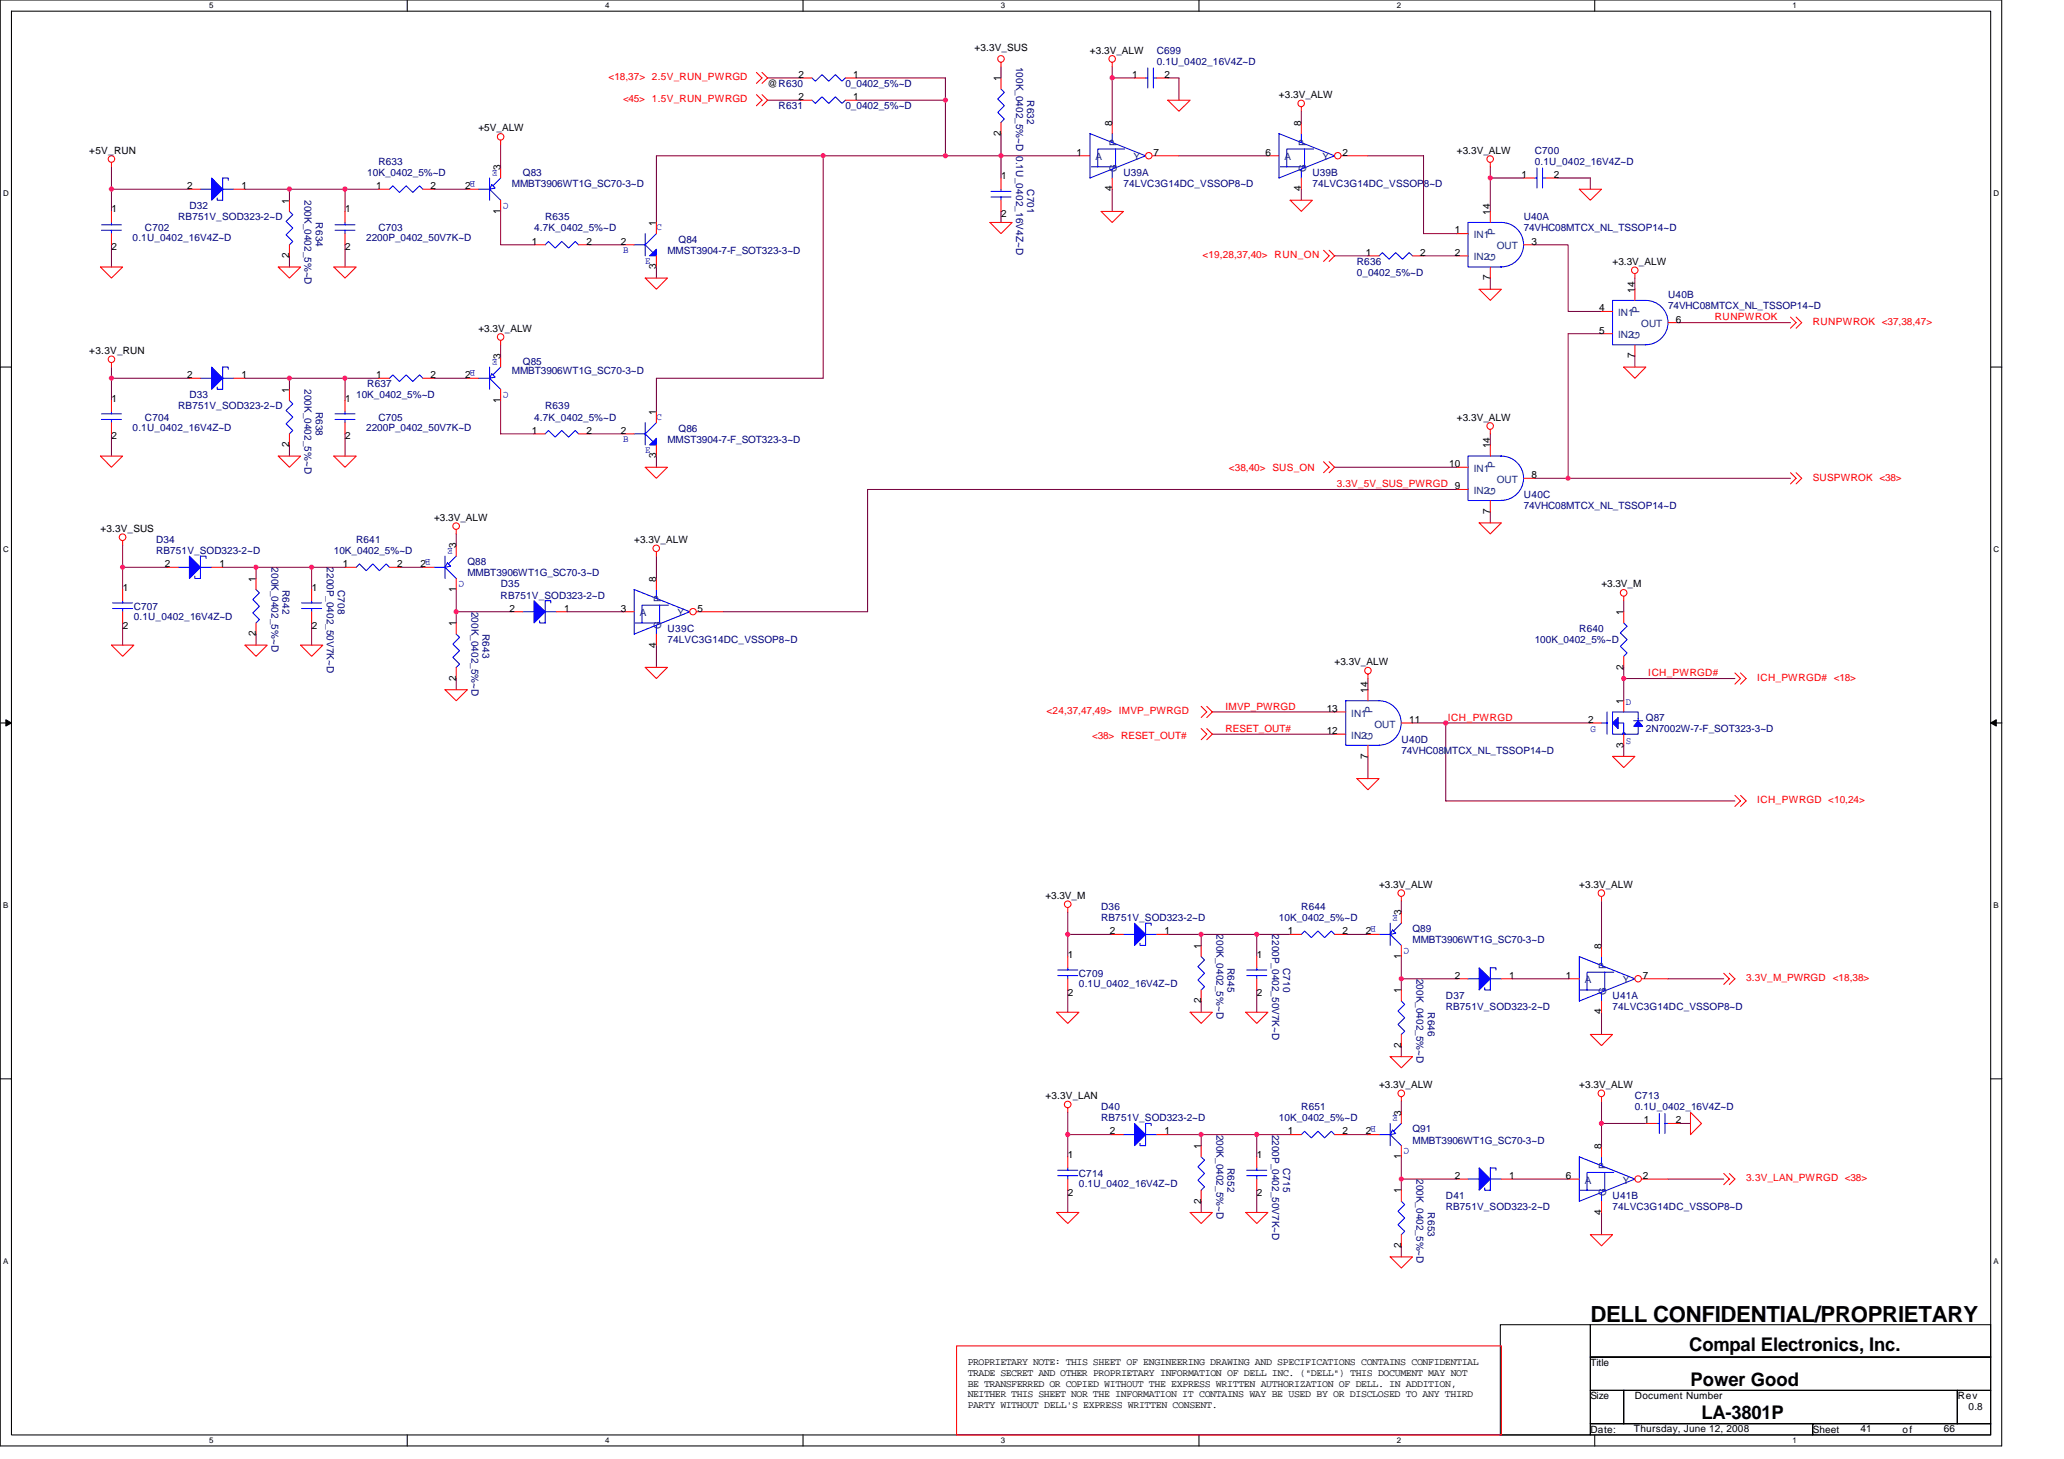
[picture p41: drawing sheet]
<svg xmlns="http://www.w3.org/2000/svg" width="297mm" height="210mm" viewBox="0 0 297 210" stroke-linecap="round" stroke-linejoin="round" font-family="sans-serif">
<defs><g id="words">
<text font-size="3.2" x="228.9" y="190.2">DELL CONFIDENTIAL/PROPRIETARY</text>
<g font-size="2.7">
<text x="243.1" y="194.4">Compal Electronics, Inc.</text>
<text x="243.3" y="199.3">Power Good</text>
<text x="244.9" y="204.2">LA-3801P</text>
</g>
<g font-size="1.4" fill="#f00">
<text x="87.6" y="11.5">&lt;18,37&gt; 2.5V_RUN_PWRGD</text>
<text x="89.7" y="14.7">&lt;45&gt; 1.5V_RUN_PWRGD</text>
<text x="173" y="37.1">&lt;19,28,37,40&gt; RUN_ON</text>
<text x="246.8" y="46.1">RUNPWROK</text>
<text x="260.9" y="46.7">RUNPWROK &lt;37,38,47&gt;</text>
<text x="176.9" y="67.7">&lt;38,40&gt; SUS_ON</text>
<text x="192.4" y="70.1">3.3V_5V_SUS_PWRGD 9</text>
<text x="260.9" y="69.2">SUSPWROK &lt;38&gt;</text>
<text x="237.2" y="97.3">ICH_PWRGD#</text>
<text x="252.9" y="98">ICH_PWRGD# &lt;18&gt;</text>
<text x="150.6" y="102.7">&lt;24,37,47,49&gt;</text>
<text x="157.2" y="106.3">&lt;38&gt; RESET_OUT#</text>
<text x="161" y="102.7">IMVP_PWRGD</text>
<text x="176.4" y="102.1">IMVP_PWRGD</text>
<text x="176.4" y="105.3">RESET_OUT#</text>
<text x="208.4" y="103.7">ICH_PWRGD</text>
<text x="252.9" y="115.5">ICH_PWRGD &lt;10,24&gt;</text>
<text x="251.3" y="141.2">3.3V_M_PWRGD</text>
<text x="263.8" y="141.2">&lt;18,38&gt;</text>
<text x="251.3" y="170">3.3V_LAN_PWRGD &lt;38&gt;</text>
</g>
<g font-size="1.4">
<text x="114.9" y="11.2">2</text>
<text x="122.8" y="11.2">1</text>
<text x="140.2" y="7.4">+3.3V_SUS</text>
<text x="144" y="11.7" transform="rotate(-90 144 11.7)">1</text>
<text x="156.9" y="7.7">+3.3V_ALW</text>
<text x="162.9" y="11.2">1</text>
<text x="167.6" y="11.2">2</text>
<text x="110.5" y="12.5">@R630</text>
<text x="114.9" y="14.4">2</text>
<text x="122.8" y="14.4">1</text>
<text x="184.1" y="14.1">+3.3V_ALW</text>
<text x="12.8" y="22.1">+5V_RUN</text>
<text x="68.9" y="18.9">+5V_ALW</text>
<text x="144" y="19.5" transform="rotate(-90 144 19.5)">2</text>
<text x="154.9" y="22.4">1</text>
<text x="160" y="18.1" transform="rotate(-90 160 18.1)">8</text>
<text x="166" y="22.4">7</text>
<text x="182.1" y="22.4">6</text>
<text x="187.3" y="18.1" transform="rotate(-90 187.3 18.1)">8</text>
<text x="193.2" y="22.4">2</text>
<text x="209.7" y="22.1">+3.3V_ALW</text>
<text x="26.9" y="27.2">2</text>
<text x="34.8" y="27.2">1</text>
<text x="41.6" y="29.3" transform="rotate(-90 41.6 29.3)">1</text>
<text x="54.1" y="27.2">1</text>
<text x="62" y="27.2">2</text>
<text x="66.9" y="27.2">2</text>
<text x="72" y="24.5" transform="rotate(-90 72 24.5)">3</text>
<text x="144.1" y="25.8">1</text>
<text x="160" y="27.5" transform="rotate(-90 160 27.5)">4</text>
<text x="187.3" y="27.5" transform="rotate(-90 187.3 27.5)">4</text>
<text x="218.9" y="25.6">1</text>
<text x="223.6" y="25.6">2</text>
<text x="16.1" y="30.6">1</text>
<text x="49.7" y="30.6">1</text>
<text x="72" y="30.7" transform="rotate(-90 72 30.7)">1</text>
<text x="76.5" y="35.2">1</text>
<text x="84.4" y="35.2">2</text>
<text x="89.3" y="35.2">2</text>
<text x="94.4" y="32.5" transform="rotate(-90 94.4 32.5)">1</text>
<text x="144.1" y="31.2">2</text>
<text x="209.4" y="33.6">1</text>
<text x="214.5" y="30.9" transform="rotate(-90 214.5 30.9)">14</text>
<text x="220.4" y="35.2">3</text>
<text x="16.1" y="36">2</text>
<text x="41.6" y="37.1" transform="rotate(-90 41.6 37.1)">2</text>
<text x="49.7" y="36">2</text>
<text x="94.4" y="38.7" transform="rotate(-90 94.4 38.7)">3</text>
<text x="196.6" y="36.8">1</text>
<text x="204.4" y="36.8">2</text>
<text x="209.4" y="36.8">2</text>
<text x="214.5" y="40.3" transform="rotate(-90 214.5 40.3)">7</text>
<text x="232.1" y="38.1">+3.3V_ALW</text>
<text x="68.9" y="47.7">+3.3V_ALW</text>
<text x="230.1" y="44.8">4</text>
<text x="230.1" y="48">5</text>
<text x="235.3" y="42.1" transform="rotate(-90 235.3 42.1)">14</text>
<text x="241.2" y="46.4">6</text>
<text x="12.8" y="50.9">+3.3V_RUN</text>
<text x="72" y="51.7" transform="rotate(-90 72 51.7)">3</text>
<text x="235.3" y="51.5" transform="rotate(-90 235.3 51.5)">7</text>
<text x="16.1" y="57.8">1</text>
<text x="26.9" y="54.4">2</text>
<text x="34.8" y="54.4">1</text>
<text x="41.6" y="56.5" transform="rotate(-90 41.6 56.5)">1</text>
<text x="49.7" y="57.8">1</text>
<text x="54.1" y="54.4">1</text>
<text x="62" y="54.4">2</text>
<text x="66.9" y="54.4">2</text>
<text x="72" y="57.9" transform="rotate(-90 72 57.9)">1</text>
<text x="94.4" y="59.7" transform="rotate(-90 94.4 59.7)">1</text>
<text x="16.1" y="63.2">2</text>
<text x="41.6" y="64.3" transform="rotate(-90 41.6 64.3)">2</text>
<text x="49.7" y="63.2">2</text>
<text x="76.5" y="62.4">1</text>
<text x="84.4" y="62.4">2</text>
<text x="89.3" y="62.4">2</text>
<text x="94.4" y="65.9" transform="rotate(-90 94.4 65.9)">3</text>
<text x="209.7" y="60.5">+3.3V_ALW</text>
<text x="214.5" y="64.5" transform="rotate(-90 214.5 64.5)">14</text>
<text x="208.6" y="67.2">10</text>
<text x="220.4" y="68.8">8</text>
<text x="14.5" y="76.5">+3.3V_SUS</text>
<text x="62.5" y="74.9">+3.3V_ALW</text>
<text x="214.5" y="73.9" transform="rotate(-90 214.5 73.9)">7</text>
<text x="23.7" y="81.6">2</text>
<text x="31.6" y="81.6">1</text>
<text x="36.8" y="83.7" transform="rotate(-90 36.8 83.7)">1</text>
<text x="49.3" y="81.6">1</text>
<text x="57.2" y="81.6">2</text>
<text x="60.5" y="81.6">2</text>
<text x="65.6" y="78.9" transform="rotate(-90 65.6 78.9)">3</text>
<text x="91.3" y="78.1">+3.3V_ALW</text>
<text x="94.4" y="83.7" transform="rotate(-90 94.4 83.7)">8</text>
<text x="17.7" y="85">1</text>
<text x="44.9" y="85">1</text>
<text x="65.6" y="85.2" transform="rotate(-90 65.6 85.2)">1</text>
<text x="73.3" y="88">2</text>
<text x="81.2" y="88">1</text>
<text x="89.3" y="88">3</text>
<text x="100.4" y="88">5</text>
<text x="230.5" y="84.5">+3.3V_M</text>
<text x="233.7" y="88.5" transform="rotate(-90 233.7 88.5)">1</text>
<text x="17.7" y="90.4">2</text>
<text x="36.8" y="91.5" transform="rotate(-90 36.8 91.5)">2</text>
<text x="44.9" y="90.4">2</text>
<text x="65.6" y="90.1" transform="rotate(-90 65.6 90.1)">1</text>
<text x="94.4" y="93.2" transform="rotate(-90 94.4 93.2)">4</text>
<text x="192.1" y="95.7">+3.3V_ALW</text>
<text x="65.6" y="97.9" transform="rotate(-90 65.6 97.9)">2</text>
<text x="196.8" y="99.7" transform="rotate(-90 196.8 99.7)">14</text>
<text x="233.7" y="101.3" transform="rotate(-90 233.7 101.3)">1</text>
<text x="233.7" y="96.4" transform="rotate(-90 233.7 96.4)">2</text>
<text x="190.9" y="102.4">13</text>
<text x="190.9" y="105.6">12</text>
<text x="202.8" y="104">11</text>
<text x="228.6" y="104">2</text>
<text x="233.7" y="107.5" transform="rotate(-90 233.7 107.5)">3</text>
<text x="196.8" y="109.2" transform="rotate(-90 196.8 109.2)">7</text>
<text x="150.5" y="129.3">+3.3V_M</text>
<text x="198.5" y="127.7">+3.3V_ALW</text>
<text x="201.7" y="131.7" transform="rotate(-90 201.7 131.7)">3</text>
<text x="227.3" y="127.7">+3.3V_ALW</text>
<text x="153.7" y="137.8">1</text>
<text x="159.7" y="134.4">2</text>
<text x="167.6" y="134.4">1</text>
<text x="172.8" y="136.5" transform="rotate(-90 172.8 136.5)">1</text>
<text x="180.9" y="137.8">1</text>
<text x="185.4" y="134.4">1</text>
<text x="193.2" y="134.4">2</text>
<text x="196.6" y="134.4">2</text>
<text x="201.7" y="137.9" transform="rotate(-90 201.7 137.9)">1</text>
<text x="230.5" y="136.5" transform="rotate(-90 230.5 136.5)">8</text>
<text x="153.7" y="143.2">2</text>
<text x="180.9" y="143.2">2</text>
<text x="201.7" y="142.9" transform="rotate(-90 201.7 142.9)">1</text>
<text x="209.4" y="140.8">2</text>
<text x="217.2" y="140.8">1</text>
<text x="225.4" y="140.8">1</text>
<text x="236.4" y="140.8">7</text>
<text x="172.8" y="144.4" transform="rotate(-90 172.8 144.4)">2</text>
<text x="230.5" y="145.9" transform="rotate(-90 230.5 145.9)">4</text>
<text x="201.7" y="150.7" transform="rotate(-90 201.7 150.7)">2</text>
<text x="150.5" y="158.1">+3.3V_LAN</text>
<text x="198.5" y="156.5">+3.3V_ALW</text>
<text x="201.7" y="160.5" transform="rotate(-90 201.7 160.5)">3</text>
<text x="227.3" y="156.5">+3.3V_ALW</text>
<text x="236.6" y="161.6">1</text>
<text x="241.2" y="161.6">2</text>
<text x="153.7" y="166.6">1</text>
<text x="159.7" y="163.2">2</text>
<text x="167.6" y="163.2">1</text>
<text x="172.8" y="165.3" transform="rotate(-90 172.8 165.3)">1</text>
<text x="180.9" y="166.6">1</text>
<text x="185.4" y="163.2">1</text>
<text x="193.2" y="163.2">2</text>
<text x="196.6" y="163.2">2</text>
<text x="201.7" y="166.8" transform="rotate(-90 201.7 166.8)">1</text>
<text x="230.5" y="165.3" transform="rotate(-90 230.5 165.3)">8</text>
<text x="153.7" y="172">2</text>
<text x="172.8" y="173.2" transform="rotate(-90 172.8 173.2)">2</text>
<text x="180.9" y="172">2</text>
<text x="201.7" y="171.7" transform="rotate(-90 201.7 171.7)">1</text>
<text x="209.4" y="169.6">2</text>
<text x="217.2" y="169.6">1</text>
<text x="225.4" y="169.6">6</text>
<text x="236.4" y="169.6">2</text>
<text x="201.7" y="179.6" transform="rotate(-90 201.7 179.6)">2</text>
<text x="230.5" y="174.8" transform="rotate(-90 230.5 174.8)">4</text>
<text x="139.3" y="196.4">PROPRIETARY NOTE: THIS SHEET OF ENGINEERING DRAWING AND SPECIFICATIONS CONTAINS CONFIDENTIAL</text>
<text x="139.3" y="197.9">TRADE SECRET AND OTHER PROPRIETARY INFORMATION OF DELL INC. (&quot;DELL&quot;) THIS DOCUMENT MAY NOT</text>
<text x="228.9" y="196.5">Title</text>
<text x="139.3" y="199.5">BE TRANSFERRED OR COPIED WITHOUT THE EXPRESS WRITTEN AUTHORIZATION OF DELL. IN ADDITION,</text>
<text x="139.3" y="201">NEITHER THIS SHEET NOR THE INFORMATION IT CONTAINS WAY BE USED BY OR DISCLOSED TO ANY THIRD</text>
<text x="139.3" y="202.6">PARTY WITHOUT DELL'S EXPRESS WRITTEN CONSENT.</text>
<text x="228.9" y="201.3">Size</text>
<text x="235.3" y="201.3">Document Number</text>
<text x="281.7" y="201.3">Rev</text>
<text x="283.3" y="202.9">0.8</text>
<text x="228.9" y="206.1">Date:</text>
<text x="235.1" y="206">Thursday, June 12, 2008</text>
<text x="260.9" y="206.1">Sheet</text>
<text x="267.8" y="206">41</text>
<text x="273.8" y="206.1">of</text>
<text x="279.8" y="206">66</text>
</g>
<g font-size="1.4" fill="#000080">
<text x="146.3" y="9.6" transform="rotate(90 146.3 9.6)">100K_0402_5%~D 0.1U_0402_16V4Z~D</text>
<text x="166.5" y="7.7">C699</text>
<text x="166.5" y="9.3">0.1U_0402_16V4Z~D</text>
<text x="112.1" y="15.7">R631</text>
<text x="121.7" y="12.5">0_0402_5%~D</text>
<text x="121.7" y="15.7">0_0402_5%~D</text>
<text x="147.8" y="14.4" transform="rotate(90 147.8 14.4)">R632</text>
<text x="54.5" y="23.7">R633</text>
<text x="220.9" y="22.1">C700</text>
<text x="220.9" y="23.7">0.1U_0402_16V4Z~D</text>
<text x="43.8" y="28.8" transform="rotate(90 43.8 28.8)">200K_0402_5%~D</text>
<text x="52.8" y="25.3">10K_0402_5%~D</text>
<text x="73.7" y="26.9">MMBT3906WT1G_SC70-3~D</text>
<text x="75.3" y="25.3">Q83</text>
<text x="147.8" y="27.2" transform="rotate(90 147.8 27.2)">C701</text>
<text x="161.7" y="25.3">U39A</text>
<text x="161.7" y="26.9">74LVC3G14DC_VSSOP8~D</text>
<text x="188.9" y="25.3">U39B</text>
<text x="188.9" y="26.9">74LVC3G14DC_VSSOP8~D</text>
<text x="19.1" y="34.7">0.1U_0402_16V4Z~D</text>
<text x="20.8" y="33.3">C702</text>
<text x="25.7" y="31.7">RB751V_SOD323-2~D</text>
<text x="27.3" y="30.1">D32</text>
<text x="45.4" y="32" transform="rotate(90 45.4 32)">R634</text>
<text x="52.7" y="34.7">2200P_0402_50V7K~D</text>
<text x="54.5" y="33.3">C703</text>
<text x="76.9" y="33.3">4.7K_0402_5%~D</text>
<text x="78.5" y="31.7">R635</text>
<text x="97.7" y="34.9">Q84</text>
<text x="219.3" y="31.7">U40A</text>
<text x="219.3" y="33.3">74VHC08MTCX_NL_TSSOP14~D</text>
<text x="96.1" y="36.5">MMST3904-7-F_SOT323-3~D</text>
<text x="195.3" y="38.1">R636</text>
<text x="195.3" y="39.7">0_0402_5%~D</text>
<text x="240.1" y="42.9">U40B</text>
<text x="240.1" y="44.5">74VHC08MTCX_NL_TSSOP14~D</text>
<text x="73.7" y="53.8">MMBT3906WT1G_SC70-3~D</text>
<text x="75.3" y="52.5">Q85</text>
<text x="25.7" y="58.9">RB751V_SOD323-2~D</text>
<text x="27.3" y="57.3">D33</text>
<text x="43.8" y="56" transform="rotate(90 43.8 56)">200K_0402_5%~D</text>
<text x="45.4" y="59.2" transform="rotate(90 45.4 59.2)">R638</text>
<text x="51.3" y="57.3">10K_0402_5%~D</text>
<text x="52.8" y="55.7">R637</text>
<text x="78.5" y="58.9">R639</text>
<text x="19.1" y="62">0.1U_0402_16V4Z~D</text>
<text x="20.8" y="60.5">C704</text>
<text x="52.7" y="62">2200P_0402_50V7K~D</text>
<text x="54.5" y="60.5">C705</text>
<text x="76.9" y="60.5">4.7K_0402_5%~D</text>
<text x="96.1" y="63.7">MMST3904-7-F_SOT323-3~D</text>
<text x="97.7" y="62.1">Q86</text>
<text x="219.3" y="71.7">U40C</text>
<text x="219.3" y="73.3">74VHC08MTCX_NL_TSSOP14~D</text>
<text x="22.5" y="78.1">D34</text>
<text x="22.5" y="79.7">RB751V_SOD323-2~D</text>
<text x="39" y="81.6" transform="rotate(90 39 81.6)">200K_0402_5%~D</text>
<text x="47.1" y="81.6" transform="rotate(90 47.1 81.6)">2200P_0402_50V7K~D</text>
<text x="48" y="79.7">10K_0402_5%~D</text>
<text x="51.3" y="78.1">R641</text>
<text x="67.3" y="81.3">Q88</text>
<text x="67.3" y="82.9">MMBT3906WT1G_SC70-3~D</text>
<text x="19.3" y="87.7">C707</text>
<text x="19.3" y="89.2">0.1U_0402_16V4Z~D</text>
<text x="40.6" y="84.8" transform="rotate(90 40.6 84.8)">R642</text>
<text x="48.6" y="84.8" transform="rotate(90 48.6 84.8)">C708</text>
<text x="67.8" y="88" transform="rotate(90 67.8 88)">200K_0402_5%~D</text>
<text x="72" y="86.1">RB751V_SOD323-2~D</text>
<text x="72.1" y="84.5">D35</text>
<text x="69.4" y="91.2" transform="rotate(90 69.4 91.2)">R643</text>
<text x="96.1" y="90.9">U39C</text>
<text x="96.1" y="92.5">74LVC3G14DC_VSSOP8~D</text>
<text x="220.9" y="92.5">100K_0402_5%~D</text>
<text x="227.3" y="90.9">R640</text>
<text x="201.7" y="106.9">U40D</text>
<text x="236.9" y="103.7">Q87</text>
<text x="236.9" y="105.3">2N7002W-7-F_SOT323-3~D</text>
<text x="201.7" y="108.5">74VHC08MTCX_NL_TSSOP14~D</text>
<text x="158.5" y="130.9">D36</text>
<text x="187.3" y="130.9">R644</text>
<text x="158.5" y="132.5">RB751V_SOD323-2~D</text>
<text x="175.1" y="134.4" transform="rotate(90 175.1 134.4)">200K_0402_5%~D</text>
<text x="183.1" y="134.4" transform="rotate(90 183.1 134.4)">2200P_0402_50V7K~D</text>
<text x="184.1" y="132.5">10K_0402_5%~D</text>
<text x="203.3" y="134.1">Q89</text>
<text x="203.3" y="135.7">MMBT3906WT1G_SC70-3~D</text>
<text x="155.3" y="140.5">C709</text>
<text x="155.3" y="142">0.1U_0402_16V4Z~D</text>
<text x="176.7" y="139.2" transform="rotate(90 176.7 139.2)">R645</text>
<text x="184.7" y="139.2" transform="rotate(90 184.7 139.2)">C710</text>
<text x="203.9" y="140.8" transform="rotate(90 203.9 140.8)">200K_0402_5%~D</text>
<text x="208.1" y="143.7">D37</text>
<text x="232.1" y="143.7">U41A</text>
<text x="205.5" y="145.6" transform="rotate(90 205.5 145.6)">R646</text>
<text x="208.1" y="145.3">RB751V_SOD323-2~D</text>
<text x="232.1" y="145.3">74LVC3G14DC_VSSOP8~D</text>
<text x="158.5" y="159.7">D40</text>
<text x="158.5" y="161.3">RB751V_SOD323-2~D</text>
<text x="184.1" y="161.3">10K_0402_5%~D</text>
<text x="187.3" y="159.7">R651</text>
<text x="235.3" y="158.1">C713</text>
<text x="235.3" y="159.7">0.1U_0402_16V4Z~D</text>
<text x="175.1" y="163.2" transform="rotate(90 175.1 163.2)">200K_0402_5%~D</text>
<text x="183.1" y="163.2" transform="rotate(90 183.1 163.2)">2200P_0402_50V7K~D</text>
<text x="203.3" y="162.9">Q91</text>
<text x="203.3" y="164.5">MMBT3906WT1G_SC70-3~D</text>
<text x="155.3" y="169.3">C714</text>
<text x="155.3" y="170.8">0.1U_0402_16V4Z~D</text>
<text x="176.7" y="168" transform="rotate(90 176.7 168)">R652</text>
<text x="184.7" y="168" transform="rotate(90 184.7 168)">C715</text>
<text x="203.9" y="169.6" transform="rotate(90 203.9 169.6)">200K_0402_5%~D</text>
<text x="208.1" y="172.5">D41</text>
<text x="232.1" y="172.5">U41B</text>
<text x="205.5" y="174.4" transform="rotate(90 205.5 174.4)">R653</text>
<text x="208.1" y="174.1">RB751V_SOD323-2~D</text>
<text x="232.1" y="174.1">74LVC3G14DC_VSSOP8~D</text>
</g>
<g font-size="1.4" fill="#004080">
<text x="157.7" y="23.1">A</text>
<text x="160.7" y="21" transform="rotate(-90 160.7 21)">P</text>
<text x="163.1" y="23.1">Y</text>
<text x="184.9" y="23.1">A</text>
<text x="188" y="21" transform="rotate(-90 188 21)">P</text>
<text x="190.3" y="23.1">Y</text>
<text x="160.7" y="24.8" transform="rotate(-90 160.7 24.8)">G</text>
<text x="188" y="24.8" transform="rotate(-90 188 24.8)">G</text>
<text x="212.1" y="34.3">IN1</text>
<text x="215.2" y="33.8" transform="rotate(-90 215.2 33.8)">P</text>
<text x="215.4" y="35.9">OUT</text>
<text x="212.1" y="37.5">IN2</text>
<text x="215.2" y="37.6" transform="rotate(-90 215.2 37.6)">G</text>
<text x="232.9" y="45.5">IN1</text>
<text x="236" y="45" transform="rotate(-90 236 45)">P</text>
<text x="236.2" y="47.1">OUT</text>
<text x="232.9" y="48.7">IN2</text>
<text x="236" y="48.8" transform="rotate(-90 236 48.8)">G</text>
<text x="212.1" y="67.9">IN1</text>
<text x="212.1" y="71.1">IN2</text>
<text x="215.2" y="71.2" transform="rotate(-90 215.2 71.2)">G</text>
<text x="215.2" y="67.4" transform="rotate(-90 215.2 67.4)">P</text>
<text x="215.4" y="69.5">OUT</text>
<text x="92.1" y="88.7">A</text>
<text x="95.1" y="86.6" transform="rotate(-90 95.1 86.6)">P</text>
<text x="97.5" y="88.7">Y</text>
<text x="95.1" y="90.4" transform="rotate(-90 95.1 90.4)">G</text>
<text x="194.5" y="103.1">IN1</text>
<text x="194.5" y="106.3">IN2</text>
<text x="197.5" y="106.4" transform="rotate(-90 197.5 106.4)">G</text>
<text x="197.5" y="102.6" transform="rotate(-90 197.5 102.6)">P</text>
<text x="197.8" y="104.7">OUT</text>
<text x="228.1" y="141.5">A</text>
<text x="231.2" y="143.2" transform="rotate(-90 231.2 143.2)">G</text>
<text x="231.2" y="139.4" transform="rotate(-90 231.2 139.4)">P</text>
<text x="233.5" y="141.5">Y</text>
<text x="228.1" y="170.3">A</text>
<text x="231.2" y="172" transform="rotate(-90 231.2 172)">G</text>
<text x="231.2" y="168.2" transform="rotate(-90 231.2 168.2)">P</text>
<text x="233.5" y="170.3">Y</text>
</g>
<g font-size="1.4" fill="#00f">
<text x="68.4" y="26" transform="rotate(180 68.4 26)">B</text>
<text x="71.6" y="24.4" transform="rotate(180 71.6 24.4)">E</text>
<text x="73.2" y="29.2" transform="rotate(180 73.2 29.2)">C</text>
<text x="94.5" y="33.1">C</text>
<text x="89.7" y="36.4">B</text>
<text x="92.9" y="38">E</text>
<text x="68.4" y="53.2" transform="rotate(180 68.4 53.2)">B</text>
<text x="71.6" y="51.6" transform="rotate(180 71.6 51.6)">E</text>
<text x="73.2" y="56.4" transform="rotate(180 73.2 56.4)">C</text>
<text x="89.7" y="63.6">B</text>
<text x="92.9" y="65.2">E</text>
<text x="94.5" y="60.4">C</text>
<text x="62" y="80.4" transform="rotate(180 62 80.4)">B</text>
<text x="65.2" y="78.8" transform="rotate(180 65.2 78.8)">E</text>
<text x="66.8" y="83.6" transform="rotate(180 66.8 83.6)">C</text>
<text x="234" y="101.5">D</text>
<text x="228.9" y="105.3">G</text>
<text x="234" y="107.1">S</text>
<text x="201.2" y="131.6" transform="rotate(180 201.2 131.6)">E</text>
<text x="198" y="133.2" transform="rotate(180 198 133.2)">B</text>
<text x="202.8" y="136.4" transform="rotate(180 202.8 136.4)">C</text>
<text x="201.2" y="160.4" transform="rotate(180 201.2 160.4)">E</text>
<text x="198" y="162" transform="rotate(180 198 162)">B</text>
<text x="202.8" y="165.2" transform="rotate(180 202.8 165.2)">C</text>
</g>
<g font-size="1.1">
<text x="30.1" y="1.2">5</text>
<text x="87.1" y="1.2">4</text>
<text x="144" y="1.2">3</text>
<text x="201" y="1.2">2</text>
<text x="258" y="1.2">1</text>
<text x=".4" y="28.2">D</text>
<text x="286.9" y="28.2">D</text>
<text x=".4" y="79.4">C</text>
<text x="286.9" y="79.4">C</text>
<text x=".4" y="130.6">B</text>
<text x="286.9" y="130.6">B</text>
<text x=".4" y="181.8">A</text>
<text x="286.9" y="181.8">A</text>
<text x="30.1" y="207.6">5</text>
<text x="87.1" y="207.6">4</text>
<text x="144" y="207.6">3</text>
<text x="201" y="207.6">2</text>
<text x="258" y="207.6">1</text>
</g>
</g></defs>
<path d="M0 0h288.1v208h-288.1zM1.6 1.6h284.9v204.8h-284.9z" fill="none" stroke="#000" stroke-width=".15"/>
<g fill="#fff">
<path d="M30.1 .2h.6v1.2h-.6z"/>
<path d="M30.1 206.6h.6v1.3h-.6z"/>
</g>
<path d="M58.6 0v1.6M58.6 206.4v1.6" fill="none" stroke="#000" stroke-width=".15"/>
<g fill="#fff">
<path d="M87.1 .2h.6v1.2h-.6z"/>
<path d="M87.1 206.6h.6v1.3h-.6z"/>
</g>
<path d="M115.6 0v1.6M115.6 206.4v1.6" fill="none" stroke="#000" stroke-width=".15"/>
<g fill="#fff">
<path d="M144 .2h.6v1.2h-.6z"/>
<path d="M144 206.6h.6v1.3h-.6z"/>
</g>
<path d="M172.5 0v1.6M172.5 206.4v1.6" fill="none" stroke="#000" stroke-width=".15"/>
<g fill="#fff">
<path d="M201 .2h.6v1.2h-.6z"/>
<path d="M201 206.6h.6v1.3h-.6z"/>
</g>
<path d="M229.5 0v1.6M229.5 206.4v1.6" fill="none" stroke="#000" stroke-width=".15"/>
<g fill="#fff">
<path d="M258 .2h.6v1.2h-.6z"/>
<path d="M258 206.6h.6v1.3h-.6z"/>
<path d="M.4 27.2h.8v1.3h-.8z"/>
<path d="M286.9 27.2h.8v1.3h-.8z"/>
<path d="M.4 78.4h.8v1.3h-.8z"/>
<path d="M286.9 78.4h.8v1.3h-.8z"/>
</g>
<path d="M0 52.8h1.6M286.5 52.8h1.6" fill="none" stroke="#000" stroke-width=".15"/>
<g fill="#fff">
<path d="M.4 129.6h.8v1.3h-.8z"/>
<path d="M286.9 129.6h.7v1.3h-.7z"/>
</g>
<path d="M0 104h1.6M286.5 104h1.6" fill="none" stroke="#000" stroke-width=".15"/>
<path d="M.8 103.5l.8 .5-.8 .5zM286.5 104l.8-.5v1z" fill="#000" stroke="#000" stroke-width=".14"/>
<g fill="#fff">
<path d="M.4 180.8h.8v1.3h-.8z"/>
<path d="M286.9 180.8h.7v1.3h-.7z"/>
</g>
<path d="M0 155.2h1.6M286.5 155.2h1.6M215.9 190.6h13v15.8h-13zM228.9 190.6h57.6v4.6h-57.6zM228.9 195.2h57.6v4.8h-57.6zM228.9 204.8h32v1.6h-32zM228.9 200h4.8v4.8h-4.8zM233.7 200h48v4.8h-48zM260.9 204.8h25.6v1.6h-25.6zM281.7 200h4.8v4.8h-4.8z" fill="none" stroke="#000" stroke-width=".15"/>
<g fill="none" stroke="#800040" stroke-width=".15">
<path d="M110.5 11.2h4.8M110.5 14.4h4.8M123.3 11.2h12.8v11.2M123.3 14.4h12.8M144.1 9.6v1.6M144.1 19.2v6.4M160.1 9.6v8M160.1 11.2h3.2M168.1 11.2h1.6v3.2M187.3 16v1.6M16 27.2h11.3M16 24v6.4"/>
<path d="M16 35.2v3.2M35.3 27.2h19.2M41.7 27.2v1.6M41.7 36.8v1.6M49.7 27.2v3.2M49.7 35.2v3.2M62.5 27.2h4.8M72 30.4v4.8h4.9M72 20.8v3.2M84.9 35.2h4.8M94.5 38.4v1.6M118.5 22.4v32h-24v4.8"/>
<path d="M144.1 30.4v1.6M155.3 22.4h-60.8v9.6M160.1 27.2v3.2M169.7 22.4h12.8M187.3 27.2v1.6M192.1 36.8h4.8M196.9 22.4h8v11.2h4.8M204.9 36.8h4.8M214.5 24v6.4M214.5 25.6h4.8M220.9 35.2h4.8v9.6h4.8M224.1 25.6h4.8v1.6"/>
<path d="M16 54.4h11.3M16 52.8v4.8M35.3 54.4h6.4v1.6M41.7 54.4h8v3.2M49.7 54.4h4.8M62.5 54.4h4.8M72 49.6v1.6M72 57.6v4.8h4.9M214.5 40v1.6M230.5 48h-4.8v20.8M235.3 40v1.6M235.3 51.2v1.6"/>
<path d="M241.7 46.4h16M16 62.4v3.2M17.6 78.4v6.4M41.7 64v1.6M49.7 62.4v3.2M65.7 76.8v1.6M84.9 62.4h4.8M94.5 65.6v1.6M192.1 67.2h17.6M209.7 70.4h-84.8v17.6h-20.8M214.5 62.4v1.6M214.5 73.6v1.6"/>
<path d="M220.9 68.8h36.8M17.6 81.6h6.4M17.6 89.6v3.2M32 81.6h4.8M36.8 81.6h8v3.2M36.8 81.6v1.6M36.8 91.2v1.6M44.8 81.6h4.9M44.8 89.6v3.2M57.7 81.6h3.2M65.7 84.8v3.2M65.7 97.6v1.6"/>
<path d="M73.7 88h-8v1.6M81.7 88h8M94.5 80v3.2M94.5 92.8v3.2M196.9 97.6v1.6M233.7 86.4v1.6M233.7 96v4.8M233.7 97.6h16M174.5 102.4h17.6M174.5 105.6h17.6M196.9 108.8v3.2M203.3 104h25.6"/>
<path d="M208.1 104v11.2h41.6M233.7 107.2v1.6M153.7 134.4h6.4M153.7 131.2v6.4M168.1 134.4h4.8M172.9 134.4h8v3.2M172.9 134.4v1.6M180.9 134.4h4.8M193.7 134.4h3.2M201.7 129.6v1.6M201.7 137.6v4.8M230.5 129.6v6.4"/>
<path d="M153.7 142.4v3.2M172.9 144v1.6M180.9 142.4v3.2M201.7 140.8h8M201.7 150.4v1.6M201.7 158.4v1.6M217.7 140.8h8M230.5 145.6v3.2M230.5 158.4v6.4M240.1 140.8h8M153.7 160v6.4M153.7 171.2v3.2"/>
<path d="M153.7 163.2h6.4M168.1 163.2h4.8M172.9 163.2h8v3.2M172.9 163.2v1.6M172.9 172.8v1.6M180.9 171.2v3.2M180.9 163.2h4.8M193.7 163.2h3.2M201.7 166.4v4.8M201.7 179.2v1.6M201.7 169.6h8M217.7 169.6h8"/>
<path d="M230.5 174.4v3.2M230.5 161.6h6.4M240.1 169.6h8M241.7 161.6h1.6"/>
</g>
<g fill="none" stroke="#f00" stroke-width=".15">
<path d="M108.9 13.6l.8 .8-.8 .8M108.9 10.4l.8 .8-.8 .8M109.7 13.6l.8 .8-.8 .8M109.7 10.4l.8 .8-.8 .8M144.1 9v.6M160.1 9v.6M168.1 14.4h3.2l-1.6 1.6zM187.3 15.4v.6M14.5 38.4h3.1l-1.6 1.6zM16 23.4v.6M16 30.4v1.6M16 33.6v1.6"/>
<path d="M40 38.4h3.3l-1.6 1.6zM48 38.4h3.3l-1.6 1.6zM72 20.2v.6M142.5 32h3.2l-1.6 1.6zM158.5 30.4h3.2l-1.6 1.6zM185.7 28.8h3.2l-1.6 1.6zM190.5 36l.8 .8-.8 .8M191.3 36l.8 .8-.8 .8M196.9 36.8h1.6M203.3 36.8h1.6M214.5 23.4v.6M227.3 27.2h3.2l-1.6 1.6z"/>
<path d="M235.3 39.4v.6M16 52.2v.6M72 49v.6M92.9 40h3.2l-1.6 1.6zM212.9 41.6h3.2l-1.6 1.6zM233.7 52.8h3.2l-1.6 1.6zM257.7 45.6l.8 .8-.8 .8M258.5 45.6l.8 .8-.8 .8M14.5 65.6h3.1l-1.6 1.6zM17.6 77.8v.6M40 65.6h3.3l-1.6 1.6zM48 65.6h3.3l-1.6 1.6z"/>
<path d="M65.7 76.2v.6M92.9 67.2h3.2l-1.6 1.6zM94.5 79.4v.6M190.5 66.4l.8 .8-.8 .8M191.3 66.4l.8 .8-.8 .8M212.9 75.2h3.2l-1.6 1.6zM214.5 61.8v.6M257.7 68l.8 .8-.8 .8M258.5 68l.8 .8-.8 .8M16 92.8h3.3l-1.7 1.6zM35.3 92.8h3.2l-1.7 1.6zM43.3 92.8h3.2l-1.7 1.6z"/>
<path d="M64 99.2h3.3l-1.6 1.6zM92.9 96h3.2l-1.6 1.6zM196.9 97v.6M196.9 99.2v1.6M233.7 85.8v.6M249.7 96.8l.8 .8-.8 .8M250.5 96.8l.8 .8-.8 .8M172.9 104.8l.8 .8-.8 .8M172.9 101.6l.8 .8-.8 .8M173.7 104.8l.8 .8-.8 .8M173.7 101.6l.8 .8-.8 .8M192.1 102.4h1.6"/>
<path d="M192.1 105.6h1.6M195.3 112h3.2l-1.6 1.6zM196.9 107.2v1.6M201.7 104h1.6M232.1 108.8h3.2l-1.6 1.6zM249.7 114.4l.8 .8-.8 .8M250.5 114.4l.8 .8-.8 .8M153.7 130.6v.6M185.7 134.4h1.6M192.1 134.4h1.6M201.7 129v.6M230.5 129v.6"/>
<path d="M230.5 136v1.6M152.1 145.6h3.2l-1.6 1.6zM153.7 159.4v.6M171.3 145.6h3.2l-1.6 1.6zM179.3 145.6h3.2l-1.6 1.6zM200.1 152h3.2l-1.6 1.6zM201.7 157.8v.6M225.7 140.8h1.6M228.9 148.8h3.2l-1.6 1.6zM230.5 157.8v.6M248.1 140l.8 .8-.8 .8M248.9 140l.8 .8-.8 .8"/>
<path d="M152.1 174.4h3.2l-1.6 1.6zM171.3 174.4h3.2l-1.6 1.6zM179.3 174.4h3.2l-1.6 1.6zM228.9 177.6h3.2l-1.6 1.6zM243.3 160l1.6 1.6-1.6 1.6zM248.1 168.8l.8 .8-.8 .8M248.9 168.8l.8 .8-.8 .8M137.7 193.6h78.4v12.8h-78.4zM200.1 180.8h3.2l-1.6 1.6z"/>
<circle cx="72" cy="19.7" r=".47"/>
<circle cx="144.1" cy="8.5" r=".47"/>
<circle cx="160.1" cy="8.5" r=".47"/>
<circle cx="187.3" cy="14.9" r=".47"/>
<circle cx="16" cy="22.9" r=".47"/>
<circle cx="214.5" cy="22.9" r=".47"/>
<circle cx="235.3" cy="38.9" r=".47"/>
<circle cx="16" cy="51.7" r=".47"/>
<circle cx="72" cy="48.5" r=".47"/>
<circle cx="17.6" cy="77.3" r=".48"/>
<circle cx="65.6" cy="75.7" r=".47"/>
<circle cx="94.4" cy="78.9" r=".47"/>
<circle cx="214.5" cy="61.3" r=".47"/>
<circle cx="196.9" cy="96.5" r=".47"/>
<circle cx="233.7" cy="85.3" r=".48"/>
<circle cx="153.7" cy="130.1" r=".47"/>
<circle cx="201.7" cy="128.5" r=".48"/>
<circle cx="230.5" cy="128.5" r=".47"/>
<circle cx="153.7" cy="158.9" r=".47"/>
<circle cx="201.7" cy="157.3" r=".48"/>
<circle cx="230.5" cy="157.3" r=".47"/>
</g>
<g fill="none" stroke="#00f" stroke-width=".15">
<path d="M14.6 33.1h2.9M14.6 32.3h2.9M16 32v.3M16 33.1v.5M198.5 36.8l.4-.5 1 1 1-1 .9 1 1-1 .5 .5M198.5 100.8a3.2 3.2 0 0 1 3.2 3.2 3.2 3.2 0 0 1-3.2 3.2M198.5 100.8h-4.8v6.4h4.8M187.3 134.4l.4-.5 1 1 1-1 .9 1 1-1 .5 .5M227.3 137.6l8 3.2-8 3.2zM230.5 137.6v1.3M230.9 139.9v2.5h-3.5M232.2 139.9h-3.8v2.5"/>
<path d="M230.5 142.7v1.3"/>
</g>
<circle cx="235.8" cy="140.8" r=".46" fill="#fff" stroke="#f00" stroke-width=".15"/>
<g fill="none" stroke="#f00" stroke-width=".15">
<path d="M115.3 11.2h1.6M121.7 11.2h1.6M144.1 11.2v1.6M144.1 17.6v1.6M160.1 17.6v1.6M155.3 22.4h1.6M49.7 57.6v1.6M94.5 59.2v1.6M49.7 60.8v1.6M89.7 62.4h1.6M94.5 64v1.6M24 81.6h1.7"/>
<path d="M30.5 81.6h1.5M36.8 83.2v1.6M36.8 89.6v1.6M49.7 81.6h1.6M56 81.6h1.7M160.1 134.4h1.6M166.5 134.4h1.6M172.9 136v1.6M180.9 137.6v1.6M172.9 142.4v1.6M180.9 140.8v1.6M230.5 144v1.6"/>
<path d="M236.2 140.8h3.9M180.9 166.4v1.6M180.9 169.6v1.6M209.7 169.6h1.6M216.1 169.6h1.6"/>
</g>
<g fill="none" stroke="#00f" stroke-width=".15">
<path d="M116.9 11.2l.4 .5 1-1 1 1 .9-1 1 1 .5-.5M144.1 12.8l.4 .5-.9 .9 .9 1-.9 1 .9 .9-.4 .5M156.9 19.2l8 3.2-8 3.2zM160.1 19.2v1.3M160.1 24.3v1.3M160.5 21.4v2.6h-3.5M161.8 21.4h-3.8v2.6M48.2 59.5h2.9M49.7 59.2v.3M48.2 60.3h2.9M49.7 60.3v.5M91.3 62.4h1.6"/>
<path d="M92.9 60.8v3.2M94.5 60.8l-1.6 1.6 1.1 1.1M25.7 81.6h1.6M28.8 81.6h1.7M29.7 80.3v-.3h-.9v3.2h-.8v-.3M36.8 84.8l.5 .5-.9 1 .9 .9-.9 1 .9 .9-.5 .5M51.3 81.6l.4-.5 1 1 1-1 .9 1 1-1 .4 .5M161.7 134.4h1.6M164.9 134.4h1.6M165.7 133.1v-.3h-.8v3.2h-.8v-.3M172.9 137.6l.5 .5-1 1 1 .9-1 1 1 .9-.5 .5M179.4 139.6h2.9"/>
<path d="M180.9 139.2v.4M179.4 140.4h2.9M180.9 140.4v.4M179.4 169.1h2.9M179.4 168.4h2.9M180.9 168v.4M180.9 169.1v.5M211.3 169.6h1.6M214.5 169.6h1.6M215.3 168.4v-.4h-.8v3.2h-.8v-.3"/>
</g>
<g fill="#00f" stroke="#00f" stroke-width=".15">
<path d="M27.3 80l1.5 1.6-1.5 1.6z" fill-rule="evenodd"/>
<path d="M163.3 132.8l1.6 1.6-1.6 1.6z" fill-rule="evenodd"/>
<path d="M212.9 168l1.6 1.6-1.6 1.6z" fill-rule="evenodd"/>
<path d="M93.5 64l1-.9v.9z" fill-rule="evenodd"/>
</g>
<circle cx="165.3" cy="22.4" r=".46" fill="#fff" stroke="#f00" stroke-width=".15"/>
<g fill="none" stroke="#f00" stroke-width=".15">
<path d="M115.3 14.4h1.6M121.7 14.4h1.6M187.3 17.6v1.6M27.3 27.2h1.5M33.7 27.2h1.6M41.7 28.8v1.6M41.7 35.2v1.6M49.7 30.4v1.6M49.7 33.6v1.6M54.5 27.2h1.5M60.9 27.2h1.6M67.3 27.2h1.6"/>
<path d="M72 24v1.6M72 28.8v1.6M76.9 35.2h1.6M83.3 35.2h1.6M89.7 35.2h1.6M94.5 32v1.6M94.5 36.8v1.6M144.1 25.6v1.6M144.1 28.8v1.6M160.1 25.6v1.6M165.8 22.4h3.9M182.5 22.4h1.6"/>
<path d="M219.3 25.6h1.6M222.5 25.6h1.6M54.5 54.4h1.5M60.9 54.4h1.6M65.7 78.4v1.6M209.7 67.2h1.6M209.7 70.4h1.6M214.5 64v1.6M214.5 72v1.6M219.3 68.8h1.6M44.8 84.8v1.6M44.8 88v1.6"/>
<path d="M60.9 81.6h1.6M65.7 83.2v1.6M73.7 88h1.6M80 88h1.7M228.9 104h1.6M233.7 100.8v1.6M233.7 105.6v1.6M153.7 137.6v1.6M196.9 134.4h1.6M201.7 131.2v1.6M201.7 136v1.6M153.7 140.8v1.6"/>
<path d="M201.7 142.4v1.6M201.7 148.8v1.6M209.7 140.8h1.6M216.1 140.8h1.6M153.7 166.4v1.6M153.7 169.6v1.6M160.1 163.2h1.6M166.5 163.2h1.6"/>
</g>
<g fill="none" stroke="#00f" stroke-width=".15">
<path d="M116.9 14.4l.4 .5 1-1 1 1 .9-1 1 1 .5-.5M184.1 19.2l8 3.2-8 3.2zM187.3 19.2v1.3M28.8 27.2h1.7M32 27.2h1.7M32.8 25.9v-.3h-.8v3.2h-.7v-.3M41.7 30.4l.4 .5-.9 1 .9 .9-.9 1 .9 .9-.4 .5M48.2 33.1h2.9M48.2 32.3h2.9M49.7 32v.3M49.7 33.1v.5M56 27.2l.5-.5 1 1 1-1 .9 1 1-1 .5 .5"/>
<path d="M68.9 27.2h1.6M70.5 27.2l1.5 1.6M70.5 25.6v3.2M70.8 26.6l.5 .5-.8 .1zM72 25.6l-1.1 1.1M78.5 35.2l.4-.5 1 1 1-1 .9 1 1-1 .5 .5M91.3 35.2h1.6M92.9 33.6v3.2M94.5 33.6l-1.6 1.6 1.1 1.1M142.6 28.3h2.9M142.6 27.5h2.9M144.1 27.2v.3"/>
<path d="M144.1 28.3v.5M187.3 24.3v1.3M187.7 21.4v2.6h-3.5M189 21.4h-3.8v2.6M220.9 25.6h.3M221.2 24.2v2.9M222 25.6h.5M222 24.2v2.9M56 54.4l.5-.5 1 1 1-1 .9 1 1-1 .5 .5M211.3 65.6h4.7a3.2 3.2 0 0 1 3.3 3.2 3.2 3.2 0 0 1-3.3 3.2h-4.7zM43.4 87.5h2.9M43.4 86.7h2.9"/>
<path d="M44.8 86.4v.3M44.8 87.5v.5M62.5 81.6h1.5M64 81.6l1.7 1.6M64 80v3.2M64.4 81l.5 .4-.9 .2zM65.7 80l-1.2 1.1M75.3 88h1.6M78.5 88h1.5M79.3 86.7v-.3h-.8v3.2h-.8v-.3M230.5 104h.8M231.3 102.4v3.2"/>
<path d="M235.1 103.7h1.3M235.8 103.7v-1.3h-3.7v3.2h1.6v-1.6h-.8M235.8 104.5v1.1h-2.1h.1v-.1h-.3v.1M152.2 139.6h2.9M153.7 139.2v.4M198.5 134.4h1.6M200.1 134.4l1.6 1.6M200.1 132.8v3.2M200.4 133.8l.5 .5-.8 .1zM201.7 132.8l-1.1 1.1M215.3 139.6v-.4h-.8v3.2h-.8v-.3M152.2 140.4h2.9"/>
<path d="M153.7 140.4v.4M201.7 144l.5 .5-1 1 1 .9-1 1 1 1-.5 .4M211.3 140.8h1.6M214.5 140.8h1.6M152.2 169.1h2.9M152.2 168.4h2.9M153.7 168v.4M153.7 169.1v.5M161.7 163.2h1.6M164.9 163.2h1.6M165.7 161.9v-.3h-.8v3.2h-.8v-.3"/>
</g>
<g fill="#00f" stroke="#00f" stroke-width=".15">
<path d="M30.5 25.6l1.5 1.6-1.5 1.6z" fill-rule="evenodd"/>
<path d="M212.9 139.2l1.6 1.6-1.6 1.6z" fill-rule="evenodd"/>
<path d="M76.9 86.4l1.6 1.6-1.6 1.6z" fill-rule="evenodd"/>
<path d="M232.1 104l.8-.8v1.6z" fill-rule="evenodd"/>
<path d="M235.8 103.7l.6 .8h-1.3z" fill-rule="evenodd"/>
<path d="M93.5 36.8l1-.9v.9z" fill-rule="evenodd"/>
<path d="M163.3 161.6l1.6 1.6-1.6 1.6z" fill-rule="evenodd"/>
</g>
<circle cx="192.5" cy="22.4" r=".46" fill="#fff" stroke="#f00" stroke-width=".15"/>
<path d="M187.3 25.6v1.6M193 22.4h3.9M225.7 169.6h1.6M230.5 164.8v1.6" fill="none" stroke="#f00" stroke-width=".15"/>
<path d="M227.3 166.4l8 3.2-8 3.2zM230.5 166.4v1.3M230.5 171.6v1.2M230.9 168.7v2.5h-3.5M232.2 168.7h-3.8v2.5" fill="none" stroke="#00f" stroke-width=".15"/>
<circle cx="235.8" cy="169.6" r=".46" fill="#fff" stroke="#f00" stroke-width=".15"/>
<path d="M89.7 88h1.6M94.5 83.2v1.6M201.7 171.2v1.6M201.7 177.6v1.6M230.5 172.8v1.6M236.2 169.6h3.9" fill="none" stroke="#f00" stroke-width=".15"/>
<path d="M91.3 84.8l8 3.2-8 3.2zM94.5 84.8v1.3M94.5 89.9v1.3M94.9 87.1v2.5h-3.5M96.2 87.1h-3.8v2.5M201.7 172.8l.5 .5-1 1 1 .9-1 1 1 .9-.5 .5" fill="none" stroke="#00f" stroke-width=".15"/>
<circle cx="99.7" cy="88" r=".46" fill="#fff" stroke="#f00" stroke-width=".15"/>
<g fill="none" stroke="#f00" stroke-width=".15">
<path d="M163.3 11.2h1.6M166.5 11.2h1.6M209.7 33.6h1.6M209.7 36.8h1.6M214.5 30.4v1.6M214.5 38.4v1.6M219.3 35.2h1.6M16 57.6v1.6M27.3 54.4h1.5M33.7 54.4h1.6M41.7 56v1.6M67.3 54.4h1.6"/>
<path d="M72 51.2v1.6M72 56v1.6M230.5 44.8h1.6M230.5 48h1.6M235.3 41.6v1.6M235.3 49.6v1.6M240.1 46.4h1.6M16 60.8v1.6M41.7 62.4v1.6M76.9 62.4h1.6M83.3 62.4h1.6M17.6 84.8v1.6"/>
<path d="M17.6 88v1.6M65.7 89.6v1.6M65.7 96v1.6M94.5 91.2v1.6M100.2 88h3.9M233.7 88v1.6M233.7 94.4v1.6M172.9 164.8v1.6M172.9 171.2v1.6M185.7 163.2h1.6M192.1 163.2h1.6M196.9 163.2h1.6"/>
<path d="M201.7 160v1.6M201.7 164.8v1.6M236.9 161.6h1.6M240.1 161.6h1.6"/>
</g>
<g fill="none" stroke="#00f" stroke-width=".15">
<path d="M164.9 11.2h.3M165.2 9.8v2.9M166 11.2h.5M166 9.8v2.9M216 38.4a3.2 3.2 0 0 0 3.3-3.2 3.2 3.2 0 0 0-3.3-3.2h-4.7v6.4h4.8M14.6 59.5h2.9M16 59.2v.3M28.8 54.4h1.7M32 54.4h1.7M32.8 53.1v-.3h-.8v3.2h-.7v-.3M41.7 57.6l.4 .5-.9 1 .9 .9-.9 1 .9 .9-.4 .5M68.9 54.4h1.6"/>
<path d="M70.5 54.4l1.5 1.6M70.5 52.8v3.2M70.8 53.8l.5 .5-.8 .1zM72 52.8l-1.1 1.1M236.9 43.2a3.2 3.2 0 0 1 3.1 3.2 3.2 3.2 0 0 1-3.1 3.2M236.9 43.2h-4.8v6.4h4.8M14.6 60.3h2.9M16 60.3v.5M78.5 62.4l.4-.5 1 1 1-1 .9 1 1-1 .5 .5M16.2 87.5h2.9M16.2 86.7h2.9M17.6 86.4v.3"/>
<path d="M17.6 87.5v.5M65.7 91.2l.4 .5-.9 1 .9 .9-.9 1 .9 .9-.4 .5M233.7 89.6l.5 .5-1 1 1 .9-1 1 1 .9-.5 .5M172.9 166.4l.5 .5-1 1 1 .9-1 1 1 1-.5 .4M187.3 163.2l.4-.4 1 .9 1-.9 .9 .9 1-.9 .5 .4M198.5 163.2h1.6M200.1 163.2l1.6 1.6M200.1 161.6v3.2M200.4 162.6l.5 .5-.8 .1zM201.7 161.6l-1.1 1.2M238.5 161.6h.3M238.8 160.2v2.9"/>
<path d="M239.6 161.6h.5M239.6 160.2v2.9"/>
</g>
<path d="M30.5 52.8l1.5 1.6-1.5 1.6z" fill-rule="evenodd" fill="#00f" stroke="#00f" stroke-width=".15"/>
<g fill="#f0f" stroke="#f0f" stroke-width=".15">
<circle cx="225.7" cy="68.8" r=".31"/>
<circle cx="160.1" cy="11.2" r=".32"/>
<circle cx="214.5" cy="25.6" r=".31"/>
<circle cx="233.7" cy="97.6" r=".31"/>
<circle cx="208.1" cy="104" r=".32"/>
<circle cx="144.1" cy="22.4" r=".31"/>
<circle cx="49.6" cy="27.2" r=".32"/>
<circle cx="41.6" cy="27.2" r=".32"/>
<circle cx="49.6" cy="54.4" r=".31"/>
<circle cx="41.6" cy="54.4" r=".31"/>
<circle cx="118.5" cy="22.4" r=".31"/>
<circle cx="16" cy="54.4" r=".31"/>
<circle cx="16" cy="27.2" r=".32"/>
<circle cx="136.1" cy="22.4" r=".31"/>
<circle cx="136.1" cy="14.4" r=".31"/>
<circle cx="65.6" cy="88" r=".32"/>
<circle cx="36.8" cy="81.6" r=".31"/>
<circle cx="44.8" cy="81.6" r=".31"/>
<circle cx="17.6" cy="81.6" r=".31"/>
<circle cx="201.7" cy="140.8" r=".31"/>
<circle cx="172.9" cy="134.4" r=".31"/>
<circle cx="180.9" cy="134.4" r=".31"/>
<circle cx="153.7" cy="134.4" r=".31"/>
<circle cx="230.5" cy="161.6" r=".31"/>
<circle cx="201.7" cy="169.6" r=".31"/>
<circle cx="172.8" cy="163.2" r=".32"/>
<circle cx="180.8" cy="163.2" r=".32"/>
<circle cx="153.6" cy="163.2" r=".32"/>
</g>
<use href="#words"/>
</svg>
